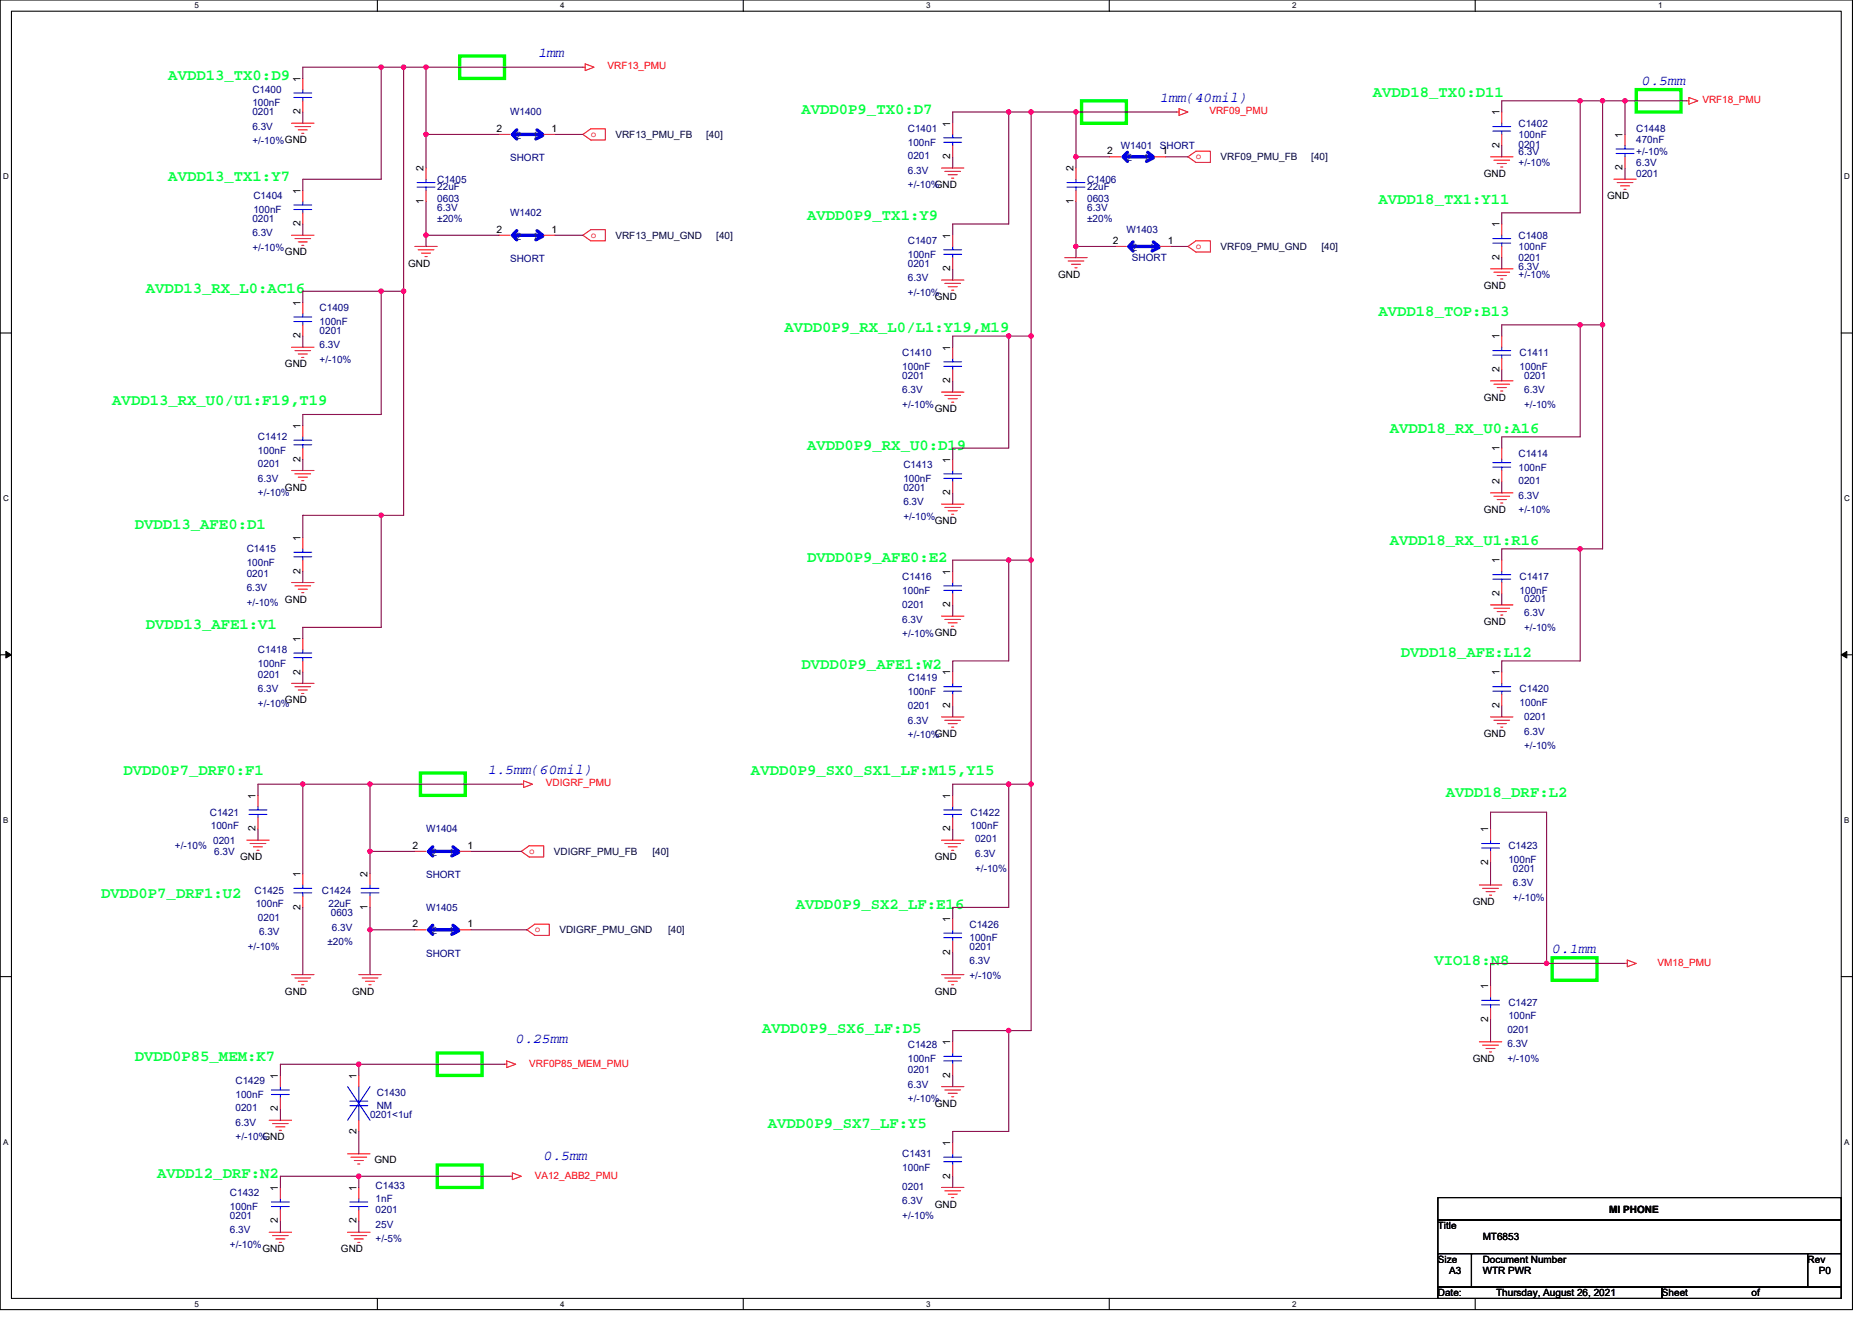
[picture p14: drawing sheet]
<svg xmlns="http://www.w3.org/2000/svg" width="297mm" height="210mm" viewBox="0 0 297 210" stroke-linecap="round" stroke-linejoin="round" font-family="sans-serif">
<defs><g id="words">
<g font-size="2.5" fill="#00ff40">
<text x="26.7" y="12.8">AVDD13_TX0:D9</text>
<text x="217.8" y="15.4">AVDD18_TX0:D11</text>
<text x="127.2" y="18.1">AVDD0P9_TX0:D7</text>
<text x="26.7" y="28.8">AVDD13_TX1:Y7</text>
<text x="128.1" y="35">AVDD0P9_TX1:Y9</text>
<text x="218.7" y="32.3">AVDD18_TX1:Y11</text>
<text x="23.2" y="46.5">AVDD13_RX_L0:AC16</text>
<text x="124.5" y="52.8">AVDD0P9_RX_L0/L1:Y19,M19</text>
<text x="218.7" y="50.1">AVDD18_TOP:B13</text>
<text x="17.8" y="64.3">AVDD13_RX_U0/U1:F19,T19</text>
<text x="128.1" y="71.4">AVDD0P9_RX_U0:D19</text>
<text x="220.5" y="68.8">AVDD18_RX_U0:A16</text>
<text x="21.4" y="83.9">DVDD13_AFE0:D1</text>
<text x="128.1" y="89.2">DVDD0P9_AFE0:E2</text>
<text x="220.5" y="86.6">AVDD18_RX_U1:R16</text>
<text x="23.2" y="99.9">DVDD13_AFE1:V1</text>
<text x="127.2" y="106.1">DVDD0P9_AFE1:W2</text>
<text x="222.3" y="104.3">DVDD18_AFE:L12</text>
<text x="19.6" y="123">DVDD0P7_DRF0:F1</text>
<text x="119.2" y="123">AVDD0P9_SX0_SX1_LF:M15,Y15</text>
<text x="229.4" y="126.6">AVDD18_DRF:L2</text>
<text x="16" y="142.6">DVDD0P7_DRF1:U2</text>
<text x="126.3" y="144.3">AVDD0P9_SX2_LF:E16</text>
<text x="227.6" y="153.2">VIO18:N8</text>
<text x="120.9" y="163.9">AVDD0P9_SX6_LF:D5</text>
<text x="21.4" y="168.3">DVDD0P85_MEM:K7</text>
<text x="121.8" y="179">AVDD0P9_SX7_LF:Y5</text>
<text x="24.9" y="187">AVDD12_DRF:N2</text>
</g>
<g font-size="2.3" fill="#00f">
<text x="85.4" y="9">1mm</text>
<text x="184.1" y="16.1">1mm(40mil)</text>
<text x="260.5" y="13.5">0.5mm</text>
<text x="77.4" y="122.8">1.5mm(60mil)</text>
<text x="246.3" y="151.3">0.1mm</text>
<text x="81.8" y="165.5">0.25mm</text>
<text x="86.3" y="184.1">0.5mm</text>
</g>
<g font-size="1.6" fill="#f00">
<text x="96.4" y="11">VRF13_PMU</text>
<text x="270.1" y="16.4">VRF18_PMU</text>
<text x="93.7" y="21.7">o</text>
<text x="191.9" y="18.1">VRF09_PMU</text>
<text x="189.8" y="25.3">o</text>
<text x="93.7" y="37.7">o</text>
<text x="189.8" y="39.5">o</text>
<text x="86.6" y="124.8">VDIGRF_PMU</text>
<text x="84" y="135.5">o</text>
<text x="84.9" y="147.9">o</text>
<text x="263" y="153.3">VM18_PMU</text>
<text x="84" y="169.3">VRF0P85_MEM_PMU</text>
<text x="84.9" y="187.1">VA12_ABB2_PMU</text>
</g>
<g font-size="1.6" fill="#000080">
<text x="40" y="14.8">C1400</text>
<text x="40" y="16.9">100nF</text>
<text x="40" y="18.3">0201</text>
<text x="40" y="20.6">6.3V</text>
<text x="40" y="22.9">+/-10%GND</text>
<text x="80.9" y="18.3">W1400</text>
<text x="144.1" y="21">C1401</text>
<text x="144.1" y="23.1">100nF</text>
<text x="177.8" y="23.6">W1401</text>
<text x="184.1" y="23.6">SHORT</text>
<text x="241" y="20.1">C1402</text>
<text x="241" y="21.9">100nF</text>
<text x="241" y="23.5">0201</text>
<text x="259.6" y="21">C1448</text>
<text x="259.6" y="22.8">470nF</text>
<text x="69.4" y="29">C1405</text>
<text x="80.9" y="25.6">SHORT</text>
<text x="144.1" y="25.3">0201</text>
<text x="144.1" y="27.6">6.3V</text>
<text x="144.1" y="29.9">+/-10%</text>
<text x="172.5" y="29">C1406</text>
<text x="241" y="24.5">6.3V</text>
<text x="241" y="26.3">+/-10%</text>
<text x="259.6" y="28.1">0201</text>
<text x="259.6" y="26.3">6.3V</text>
<text x="259.6" y="24.5">+/-10%</text>
<text x="40" y="35.2">0201</text>
<text x="40.2" y="31.6">C1404</text>
<text x="40.2" y="33.8">100nF</text>
<text x="69.4" y="30.2">22uF</text>
<text x="69.4" y="32">0603</text>
<text x="69.4" y="33.4">6.3V</text>
<text x="69.4" y="35.2">±20%</text>
<text x="80.9" y="34.3">W1402</text>
<text x="172.5" y="30.2">22uF</text>
<text x="172.5" y="32">0603</text>
<text x="172.5" y="33.4">6.3V</text>
<text x="172.5" y="35.2">±20%</text>
<text x="40" y="37.5">6.3V</text>
<text x="40" y="39.8">+/-10%</text>
<text x="80.9" y="41.6">SHORT</text>
<text x="144.1" y="38.8">C1407</text>
<text x="144.1" y="40.9">100nF</text>
<text x="178.7" y="37">W1403</text>
<text x="179.6" y="41.4">SHORT</text>
<text x="241" y="37.9">C1408</text>
<text x="241" y="39.6">100nF</text>
<text x="241" y="41.4">0201</text>
<text x="144.1" y="42.3">0201</text>
<text x="144.1" y="44.6">6.3V</text>
<text x="144.1" y="46.9">+/-10%</text>
<text x="241" y="42.8">6.3V</text>
<text x="241" y="44.1">+/-10%</text>
<text x="50.7" y="49.4">C1409</text>
<text x="50.7" y="51.6">100nF</text>
<text x="50.7" y="53">0201</text>
<text x="50.7" y="55.3">6.3V</text>
<text x="50.7" y="57.6">+/-10%</text>
<text x="143.2" y="56.5">C1410</text>
<text x="143.2" y="58.7">100nF</text>
<text x="241.1" y="56.5">C1411</text>
<text x="241.1" y="58.7">100nF</text>
<text x="143.2" y="60.1">0201</text>
<text x="143.2" y="62.4">6.3V</text>
<text x="143.2" y="64.7">+/-10%</text>
<text x="241.8" y="60.1">0201</text>
<text x="241.8" y="62.4">6.3V</text>
<text x="241.8" y="64.7">+/-10%</text>
<text x="40.9" y="69.9">C1412</text>
<text x="40.9" y="72">100nF</text>
<text x="40.9" y="74.1">0201</text>
<text x="40.9" y="76.5">6.3V</text>
<text x="143.3" y="74.3">C1413</text>
<text x="143.3" y="76.5">100nF</text>
<text x="143.3" y="77.9">0201</text>
<text x="241" y="72.5">C1414</text>
<text x="241" y="74.7">100nF</text>
<text x="241" y="76.8">0201</text>
<text x="40.9" y="78.8">+/-10%</text>
<text x="143.3" y="80.2">6.3V</text>
<text x="143.3" y="82.5">+/-10%</text>
<text x="241" y="79.1">6.3V</text>
<text x="241" y="81.4">+/-10%</text>
<text x="39.2" y="87.7">C1415</text>
<text x="39.2" y="89.8">100nF</text>
<text x="39.2" y="91.6">0201</text>
<text x="39.2" y="93.9">6.3V</text>
<text x="143.2" y="92.1">C1416</text>
<text x="143.2" y="94.2">100nF</text>
<text x="241.1" y="92.1">C1417</text>
<text x="241.1" y="94.2">100nF</text>
<text x="241.8" y="95.5">0201</text>
<text x="39.2" y="96.2">+/-10%</text>
<text x="143.2" y="96.5">0201</text>
<text x="143.2" y="98.8">6.3V</text>
<text x="143.2" y="101.2">+/-10%GND</text>
<text x="241.8" y="97.8">6.3V</text>
<text x="241.8" y="100.1">+/-10%</text>
<text x="40.9" y="103.7">C1418</text>
<text x="40.9" y="105.8">100nF</text>
<text x="40.9" y="107.6">0201</text>
<text x="40.9" y="109.9">6.3V</text>
<text x="40.9" y="112.2">+/-10%</text>
<text x="144.1" y="108.1">C1419</text>
<text x="144.1" y="110.2">100nF</text>
<text x="144.1" y="112.5">0201</text>
<text x="241.1" y="109.9">C1420</text>
<text x="241.1" y="112">100nF</text>
<text x="144.1" y="114.9">6.3V</text>
<text x="144.1" y="117.2">+/-10%</text>
<text x="241.8" y="114.3">0201</text>
<text x="241.8" y="116.6">6.3V</text>
<text x="241.8" y="118.9">+/-10%</text>
<text x="33.3" y="129.4">C1421</text>
<text x="33.5" y="131.6">100nF</text>
<text x="154" y="129.4">C1422</text>
<text x="154" y="131.6">100nF</text>
<text x="27.8" y="134.8">+/-10%</text>
<text x="33.8" y="133.9">0201</text>
<text x="34" y="135.7">6.3V</text>
<text x="67.6" y="132.1">W1404</text>
<text x="154.7" y="133.7">0201</text>
<text x="154.7" y="136">6.3V</text>
<text x="239.3" y="134.8">C1423</text>
<text x="239.3" y="136.9">100nF</text>
<text x="40.4" y="141.9">C1425</text>
<text x="51.1" y="141.9">C1424</text>
<text x="67.6" y="139.4">SHORT</text>
<text x="154.7" y="138.3">+/-10%</text>
<text x="240.1" y="138.3">0201</text>
<text x="240.1" y="140.6">6.3V</text>
<text x="240.1" y="142.9">+/-10%</text>
<text x="40.6" y="144">100nF</text>
<text x="40.9" y="146.2">0201</text>
<text x="41.1" y="148.5">6.3V</text>
<text x="52.1" y="144">22uF</text>
<text x="52.5" y="145.4">0603</text>
<text x="52.7" y="147.7">6.3V</text>
<text x="67.6" y="144.5">W1405</text>
<text x="153.8" y="147.2">C1426</text>
<text x="153.8" y="149.4">100nF</text>
<text x="39.3" y="150.8">+/-10%</text>
<text x="52" y="150.1">±20%</text>
<text x="67.6" y="151.8">SHORT</text>
<text x="153.8" y="150.8">0201</text>
<text x="153.8" y="153.1">6.3V</text>
<text x="153.8" y="155.4">+/-10%</text>
<text x="239.3" y="159.7">C1427</text>
<text x="239.3" y="161.8">100nF</text>
<text x="144.1" y="166.4">C1428</text>
<text x="239.2" y="163.9">0201</text>
<text x="239.2" y="166.2">6.3V</text>
<text x="37.4" y="172.1">C1429</text>
<text x="59.8" y="173.9">C1430</text>
<text x="144.1" y="168.6">100nF</text>
<text x="144.1" y="170.3">0201</text>
<text x="144.1" y="172.6">6.3V</text>
<text x="239.2" y="168.5">+/-10%</text>
<text x="37.4" y="174.2">100nF</text>
<text x="37.4" y="176.4">0201</text>
<text x="37.4" y="178.7">6.3V</text>
<text x="58.7" y="177.4">0201&lt;1uf</text>
<text x="59.8" y="176">NM</text>
<text x="144.1" y="174.9">+/-10%</text>
<text x="37.4" y="181">+/-10%</text>
<text x="143.2" y="183.7">C1431</text>
<text x="143.2" y="185.8">100nF</text>
<text x="36.5" y="189.9">C1432</text>
<text x="59.6" y="188.6">C1433</text>
<text x="59.6" y="190.8">1nF</text>
<text x="143.2" y="188.8">0201</text>
<text x="143.2" y="191.1">6.3V</text>
<text x="36.5" y="192">100nF</text>
<text x="36.5" y="193.4">0201</text>
<text x="36.5" y="195.7">6.3V</text>
<text x="59.6" y="192.6">0201</text>
<text x="59.6" y="194.9">25V</text>
<text x="59.6" y="197.2">+/-5%</text>
<text x="143.2" y="193.4">+/-10%</text>
<text x="36.5" y="198.1">+/-10%</text>
</g>
<g font-size="1.6">
<text x="47.7" y="13" transform="rotate(-90 47.7 13)">1</text>
<text x="47.7" y="18.2" transform="rotate(-90 47.7 18.2)">2</text>
<text x="78.8" y="21">2</text>
<text x="87.5" y="21">1</text>
<text x="150.8" y="20.1" transform="rotate(-90 150.8 20.1)">1</text>
<text x="237.9" y="23.5" transform="rotate(-90 237.9 23.5)">2</text>
<text x="237.9" y="18.3" transform="rotate(-90 237.9 18.3)">1</text>
<text x="257.5" y="21.9" transform="rotate(-90 257.5 21.9)">1</text>
<text x="67.2" y="27.2" transform="rotate(-90 67.2 27.2)">2</text>
<text x="148.3" y="29.9">GND</text>
<text x="150.8" y="25.3" transform="rotate(-90 150.8 25.3)">2</text>
<text x="170.3" y="27.2" transform="rotate(-90 170.3 27.2)">2</text>
<text x="175.7" y="24.5">2</text>
<text x="184.4" y="24.5">1</text>
<text x="235.5" y="28.1">GND</text>
<text x="257.5" y="27.1" transform="rotate(-90 257.5 27.1)">2</text>
<text x="47.7" y="35.9" transform="rotate(-90 47.7 35.9)">2</text>
<text x="47.7" y="30.8" transform="rotate(-90 47.7 30.8)">1</text>
<text x="67.2" y="32.4" transform="rotate(-90 67.2 32.4)">1</text>
<text x="170.3" y="32.4" transform="rotate(-90 170.3 32.4)">1</text>
<text x="255" y="31.6">GND</text>
<text x="45.2" y="40.5">GND</text>
<text x="78.8" y="37">2</text>
<text x="87.5" y="37">1</text>
<text x="150.8" y="37.9" transform="rotate(-90 150.8 37.9)">1</text>
<text x="176.6" y="38.7">2</text>
<text x="185.3" y="38.7">1</text>
<text x="237.9" y="41.3" transform="rotate(-90 237.9 41.3)">2</text>
<text x="237.9" y="36.1" transform="rotate(-90 237.9 36.1)">1</text>
<text x="64.8" y="42.3">GND</text>
<text x="148.3" y="47.6">GND</text>
<text x="150.8" y="43.1" transform="rotate(-90 150.8 43.1)">2</text>
<text x="167.9" y="44.1">GND</text>
<text x="235.5" y="45.9">GND</text>
<text x="47.7" y="53.7" transform="rotate(-90 47.7 53.7)">2</text>
<text x="47.7" y="48.5" transform="rotate(-90 47.7 48.5)">1</text>
<text x="237.9" y="53.9" transform="rotate(-90 237.9 53.9)">1</text>
<text x="45.2" y="58.3">GND</text>
<text x="150.8" y="55.6" transform="rotate(-90 150.8 55.6)">1</text>
<text x="237.9" y="59.1" transform="rotate(-90 237.9 59.1)">2</text>
<text x="148.3" y="65.4">GND</text>
<text x="150.8" y="60.8" transform="rotate(-90 150.8 60.8)">2</text>
<text x="235.5" y="63.6">GND</text>
<text x="47.7" y="68.1" transform="rotate(-90 47.7 68.1)">1</text>
<text x="237.9" y="71.6" transform="rotate(-90 237.9 71.6)">1</text>
<text x="45.2" y="77.9">GND</text>
<text x="47.7" y="73.3" transform="rotate(-90 47.7 73.3)">2</text>
<text x="150.8" y="73.4" transform="rotate(-90 150.8 73.4)">1</text>
<text x="237.9" y="76.8" transform="rotate(-90 237.9 76.8)">2</text>
<text x="148.3" y="83.2">GND</text>
<text x="150.8" y="78.6" transform="rotate(-90 150.8 78.6)">2</text>
<text x="235.5" y="81.4">GND</text>
<text x="47.7" y="85.9" transform="rotate(-90 47.7 85.9)">1</text>
<text x="237.9" y="89.4" transform="rotate(-90 237.9 89.4)">1</text>
<text x="45.2" y="95.7">GND</text>
<text x="47.7" y="91.1" transform="rotate(-90 47.7 91.1)">2</text>
<text x="150.8" y="91.2" transform="rotate(-90 150.8 91.2)">1</text>
<text x="237.9" y="94.6" transform="rotate(-90 237.9 94.6)">2</text>
<text x="47.7" y="101.9" transform="rotate(-90 47.7 101.9)">1</text>
<text x="150.8" y="96.4" transform="rotate(-90 150.8 96.4)">2</text>
<text x="235.5" y="99.2">GND</text>
<text x="47.7" y="107.1" transform="rotate(-90 47.7 107.1)">2</text>
<text x="150.8" y="107.2" transform="rotate(-90 150.8 107.2)">1</text>
<text x="237.9" y="107.2" transform="rotate(-90 237.9 107.2)">1</text>
<text x="45.2" y="111.7">GND</text>
<text x="150.8" y="112.4" transform="rotate(-90 150.8 112.4)">2</text>
<text x="237.9" y="112.4" transform="rotate(-90 237.9 112.4)">2</text>
<text x="148.3" y="117">GND</text>
<text x="235.5" y="117">GND</text>
<text x="40.6" y="132" transform="rotate(-90 40.6 132)">2</text>
<text x="40.6" y="126.8" transform="rotate(-90 40.6 126.8)">1</text>
<text x="150.8" y="132" transform="rotate(-90 150.8 132)">2</text>
<text x="150.8" y="126.8" transform="rotate(-90 150.8 126.8)">1</text>
<text x="38.1" y="136.5">GND</text>
<text x="65.5" y="134.7">2</text>
<text x="74.2" y="134.7">1</text>
<text x="148.3" y="136.5">GND</text>
<text x="236.1" y="137.3" transform="rotate(-90 236.1 137.3)">2</text>
<text x="236.1" y="132.1" transform="rotate(-90 236.1 132.1)">1</text>
<text x="47.7" y="139.2" transform="rotate(-90 47.7 139.2)">1</text>
<text x="58.3" y="139.2" transform="rotate(-90 58.3 139.2)">2</text>
<text x="233.7" y="143.7">GND</text>
<text x="47.7" y="144.4" transform="rotate(-90 47.7 144.4)">2</text>
<text x="58.3" y="144.4" transform="rotate(-90 58.3 144.4)">1</text>
<text x="65.5" y="147.2">2</text>
<text x="74.2" y="147.2">1</text>
<text x="150.8" y="146.3" transform="rotate(-90 150.8 146.3)">1</text>
<text x="150.8" y="151.5" transform="rotate(-90 150.8 151.5)">2</text>
<text x="45.2" y="157.9">GND</text>
<text x="55.9" y="157.9">GND</text>
<text x="148.3" y="157.9">GND</text>
<text x="236.1" y="157" transform="rotate(-90 236.1 157)">1</text>
<text x="150.8" y="165.9" transform="rotate(-90 150.8 165.9)">1</text>
<text x="236.1" y="162.2" transform="rotate(-90 236.1 162.2)">2</text>
<text x="44.1" y="171.2" transform="rotate(-90 44.1 171.2)">1</text>
<text x="56.6" y="171.2" transform="rotate(-90 56.6 171.2)">1</text>
<text x="150.8" y="171.1" transform="rotate(-90 150.8 171.1)">2</text>
<text x="233.7" y="168.5">GND</text>
<text x="44.1" y="176.4" transform="rotate(-90 44.1 176.4)">2</text>
<text x="56.6" y="180" transform="rotate(-90 56.6 180)">2</text>
<text x="148.3" y="175.7">GND</text>
<text x="41.7" y="181">GND</text>
<text x="59.4" y="184.6">GND</text>
<text x="150.8" y="181.9" transform="rotate(-90 150.8 181.9)">1</text>
<text x="44.1" y="189" transform="rotate(-90 44.1 189)">1</text>
<text x="56.6" y="189" transform="rotate(-90 56.6 189)">1</text>
<text x="148.3" y="191.7">GND</text>
<text x="150.8" y="187.1" transform="rotate(-90 150.8 187.1)">2</text>
<text x="44.1" y="194.2" transform="rotate(-90 44.1 194.2)">2</text>
<text x="56.6" y="194.2" transform="rotate(-90 56.6 194.2)">2</text>
<text x="228.2" y="195.1">Title</text>
<text x="235.3" y="196.8">MT6853</text>
<text x="255.4" y="192.4">MI PHONE</text>
<text x="41.7" y="198.8">GND</text>
<text x="54.1" y="198.8">GND</text>
<text x="228.2" y="200.4">Size</text>
<text x="229.9" y="202.2">A3</text>
<text x="235.3" y="200.4">Document Number</text>
<text x="235.3" y="202.2">WTR PWR</text>
<text x="286.8" y="200.4">Rev</text>
<text x="288.6" y="202.2">P0</text>
<text x="228.2" y="205.7">Date:</text>
<text x="237.4" y="205.7">Thursday, August 26, 2021</text>
<text x="263.7" y="205.7">Sheet</text>
<text x="277.9" y="205.7">of</text>
</g>
<g font-size="1.6" fill="#004080">
<text x="81.8" y="22.1">2</text>
<text x="84.5" y="22.1">1</text>
<text x="178.7" y="25.6">2</text>
<text x="181.4" y="25.6">1</text>
<text x="81.8" y="38.1">2</text>
<text x="84.5" y="38.1">1</text>
<text x="179.6" y="39.8">2</text>
<text x="182.3" y="39.8">1</text>
<text x="68.5" y="135.8">2</text>
<text x="71.2" y="135.8">1</text>
<text x="68.5" y="148.3">2</text>
<text x="71.2" y="148.3">1</text>
</g>
<g font-size="1.6" fill="#000040">
<text x="97.7" y="21.9">VRF13_PMU_FB</text>
<text x="112.1" y="21.9">[40]</text>
<text x="193.7" y="25.4">VRF09_PMU_FB</text>
<text x="208.1" y="25.4">[40]</text>
<text x="97.7" y="37.9">VRF13_PMU_GND</text>
<text x="113.7" y="37.9">[40]</text>
<text x="193.7" y="39.6">VRF09_PMU_GND</text>
<text x="209.7" y="39.6">[40]</text>
<text x="87.9" y="135.7">VDIGRF_PMU_FB</text>
<text x="103.5" y="135.7">[40]</text>
<text x="88.8" y="148.1">VDIGRF_PMU_GND</text>
<text x="106" y="148.1">[40]</text>
</g>
<g font-size="1.3">
<text x="30.8" y="1.3">5</text>
<text x="88.9" y="1.3">4</text>
<text x="147" y="1.3">3</text>
<text x="205" y="1.3">2</text>
<text x="263.1" y="1.3">1</text>
<text x=".5" y="28.4">D</text>
<text x="292.6" y="28.4">D</text>
<text x=".5" y="79.5">C</text>
<text x="292.6" y="79.5">C</text>
<text x=".5" y="130.6">B</text>
<text x="292.6" y="130.6">B</text>
<text x=".5" y="181.7">A</text>
<text x="292.6" y="181.7">A</text>
<text x="30.8" y="207.4">5</text>
<text x="88.9" y="207.4">4</text>
<text x="147" y="207.4">3</text>
<text x="205" y="207.4">2</text>
</g>
</g></defs>
<path d="M0 0h293.9v207.9h-293.9zM1.8 1.8h290.4v204.3h-290.4z" fill="none" stroke="#000" stroke-width=".17"/>
<g fill="#fff">
<path d="M30.8 .2h.7v1.4h-.7z"/>
<path d="M30.8 206.3h.7v1.4h-.7z"/>
</g>
<path d="M59.9 0v1.8M59.9 206.1v1.8" fill="none" stroke="#000" stroke-width=".17"/>
<g fill="#fff">
<path d="M88.9 .2h.7v1.4h-.7z"/>
<path d="M88.9 206.3h.7v1.4h-.7z"/>
</g>
<path d="M117.9 0v1.8M117.9 206.1v1.8" fill="none" stroke="#000" stroke-width=".17"/>
<g fill="#fff">
<path d="M147 .2h.7v1.4h-.7z"/>
<path d="M147 206.3h.7v1.4h-.7z"/>
</g>
<path d="M176 0v1.8M176 206.1v1.8" fill="none" stroke="#000" stroke-width=".17"/>
<g fill="#fff">
<path d="M205 .2h.7v1.4h-.7z"/>
<path d="M205 206.3h.7v1.4h-.7z"/>
</g>
<path d="M234.1 0v1.8M234.1 206.1v1.8" fill="none" stroke="#000" stroke-width=".17"/>
<g fill="#fff">
<path d="M263.1 .2h.7v1.4h-.7z"/>
<path d="M.5 27.3h.9v1.4h-.9z"/>
<path d="M292.6 27.3h.9v1.4h-.9z"/>
<path d="M.5 78.4h.9v1.4h-.9z"/>
<path d="M292.6 78.4h.9v1.4h-.9z"/>
</g>
<path d="M0 52.9h1.8M292.2 52.9h1.7" fill="none" stroke="#000" stroke-width=".17"/>
<g fill="#fff">
<path d="M.5 129.5h.8v1.4h-.8z"/>
<path d="M292.6 129.5h.9v1.4h-.9z"/>
</g>
<path d="M0 103.9h1.8M292.2 103.9h1.7" fill="none" stroke="#000" stroke-width=".17"/>
<path d="M.9 103.4l.9 .5-.9 .5zM292.2 103.9l.8-.5v1z" fill="#000" stroke="#000" stroke-width=".16"/>
<g fill="#fff">
<path d="M.5 180.5h.8v1.4h-.8z"/>
<path d="M292.6 180.5h.9v1.4h-.9z"/>
</g>
<path d="M0 155h1.8M292.2 155h1.7M228.2 190.1h64v3.5h-64zM228.2 193.6h64v5.4h-64zM228.2 199h5.3v5.3h-5.3zM233.5 199h53.3v5.3h-53.3zM286.8 199h5.4v5.3h-5.4zM228.2 204.3h35.5v1.8h-35.5zM263.7 204.3h28.5v1.8h-28.5z" fill="none" stroke="#000" stroke-width=".17"/>
<path d="M72.9 8.9h7.1v3.5h-7.1zM171.6 16h7.1v3.6h-7.1zM259.6 14.2h7.1v3.6h-7.1zM66.7 122.7h7.1v3.5h-7.1zM246.3 152h7.1v3.6h-7.1zM69.4 167.1h7.1v3.6h-7.1zM69.4 184.9h7.1v3.6h-7.1z" fill="none" stroke="#0f0" stroke-width=".53"/>
<g fill="none" stroke="#f00" stroke-width=".17">
<path d="M46.3 19.6h3.5M48 12.4v1.8M48 16v1.8M92.5 10.7h.4M92.9 10.1l1.4 .6-1.4 .5zM151.2 19.6v1.7M186.7 17.8h.4M187.1 17.3l1.4 .5-1.4 .5zM238.3 17.8v1.8M267.6 16h.4M268 15.5l1.4 .5-1.4 .5zM46.3 37.3h3.5"/>
<path d="M46.8 20.1h2.5M46.8 37.9h2.5M47.3 20.6h1.5M47.3 38.4h1.5M47.9 21.2h.3M47.9 38.9h.3M48 30.2v1.8M48 33.8v1.8M65.8 39.1h3.6M66.4 39.6h2.5M67.6 30.2v1.8M67.6 26.7v1.7"/>
<path d="M79.2 37.3h1.7M79.2 21.3h1.7M86.3 37.3h1.8M86.3 21.3h1.8M92.5 21.3l1.2-.9h2.4v1.8h-2.4zM92.5 37.3l1.2-.9h2.4v1.8h-2.4zM149.4 26.7h3.5M149.9 27.2h2.5M150.4 27.7h1.5M151 28.3h.3M151.2 23.1v1.8M151.2 37.3v1.8"/>
<path d="M170.7 30.2v1.8M170.7 26.7v1.7M176.1 24.9h1.7M176.9 39.1h1.8M183.2 24.9h1.8M184.1 39.1h1.7M188.5 24.9l1.3-.9h2.3v1.8h-2.3zM188.5 39.1l1.3-.9h2.3v1.8h-2.3zM236.5 24.9h3.6M237 25.4h2.5M237.6 26h1.4M238.1 26.5h.4"/>
<path d="M238.3 35.6v1.7M238.3 39.1v1.8M238.3 21.3v1.8M256.1 28.4h3.5M256.6 29h2.5M257.1 29.5h1.5M257.7 30.1h.3M257.8 21.3v1.8M257.8 24.9v1.8M46.3 55.1h3.5M46.8 55.6h2.5M47.3 56.2h1.5"/>
<path d="M47.9 56.7h.3M48 48v1.8M48 51.6v1.7M66.9 40.2h1.4M67.4 40.7h.4M149.4 44.4h3.5M149.9 45h2.5M150.4 45.5h1.5M151 46.1h.3M151.2 55.1v1.8M151.2 58.7v1.8M151.2 40.9v1.8"/>
<path d="M168.9 40.9h3.6M169.5 41.4h2.5M170 42h1.4M170.6 42.5h.3M236.5 42.7h3.6M237 43.2h2.5M237.6 43.7h1.4M238.1 44.3h.4M238.3 53.3v1.8M238.3 56.9v1.8M46.3 74.7h3.5M46.8 75.2h2.5"/>
<path d="M47.3 75.7h1.5M47.9 76.3h.3M48 67.6v1.7M48 71.1v1.8M149.4 62.2h3.5M149.9 62.8h2.5M150.4 63.3h1.5M151 63.8h.3M151.2 72.9v1.8M151.2 76.5v1.7M236.5 60.5h3.6M236.5 78.2h3.6"/>
<path d="M237 61h2.5M237 78.8h2.5M237.6 61.5h1.4M237.6 79.3h1.4M238.1 62.1h.4M238.1 79.8h.4M238.3 71.1v1.8M238.3 74.7v1.8M46.3 92.5h3.5M46.8 93h2.5M47.3 93.5h1.5M47.9 94.1h.3"/>
<path d="M48 85.3v1.8M48 88.9v1.8M149.4 80h3.5M149.4 97.8h3.5M149.9 80.5h2.5M149.9 98.3h2.5M150.4 81.1h1.5M150.4 98.8h1.5M151 81.6h.3M151 99.4h.3M151.2 90.7v1.8M151.2 94.2v1.8"/>
<path d="M236.5 96h3.6M237 96.5h2.5M237.6 97.1h1.4M238.1 97.6h.4M238.3 88.9v1.8M238.3 92.5v1.7M46.3 108.5h3.5M46.8 109h2.5M47.3 109.5h1.5M47.9 110.1h.3M48 101.3v1.8M48 104.9v1.8"/>
<path d="M149.4 113.8h3.5M149.9 114.3h2.5M150.4 114.9h1.5M151 115.4h.3M151.2 106.7v1.8M151.2 110.2v1.8M236.5 113.8h3.6M237 114.3h2.5M237.6 114.9h1.4M238.1 115.4h.4M238.3 106.7v1.8M238.3 110.2v1.8"/>
<path d="M39.2 133.3h3.5M39.7 133.9h2.5M40.2 134.4h1.5M40.8 135h.3M40.9 126.2v1.8M40.9 129.8v1.8M48 138.7v1.8M58.7 138.7v1.8M65.8 135.1h1.8M72.9 135.1h1.8M82.7 135.1l1.3-.9h2.3v1.8h-2.3zM82.7 124.5h.4"/>
<path d="M83.1 123.9l1.4 .6-1.4 .5zM149.4 133.3h3.5M149.9 133.9h2.5M150.4 134.4h1.5M151 135h.3M151.2 126.2v1.8M151.2 129.8v1.8M236.5 131.6v1.7M236.5 135.1v1.8M46.3 154.7h3.5M46.8 155.2h2.5M47.3 155.7h1.5"/>
<path d="M47.9 156.3h.3M48 142.2v1.8M56.9 154.7h3.6M57.5 155.2h2.5M58 155.7h1.4M58.5 156.3h.4M58.7 142.2v1.8M65.8 147.6h1.8M72.9 147.6h1.8M83.6 147.6l1.3-.9h2.3v1.8h-2.3zM149.4 154.7h3.5M149.9 155.2h2.5"/>
<path d="M150.4 155.7h1.5M151 156.3h.3M151.2 145.8v1.8M151.2 149.4v1.7M234.7 140.5h3.6M235.3 141h2.5M235.8 141.5h1.4M236.3 142.1h.4M236.5 156.5v1.7M257.8 152.9h.4M258.2 152.4l1.4 .5-1.4 .5zM42.7 177.8h3.6"/>
<path d="M43.2 178.3h2.5M43.8 178.9h1.4M44.3 179.4h.4M44.5 170.7v1.8M44.5 174.2v1.8M56.9 170.7v1.8M56.9 177.8v1.8M80 168.9h.4M80.4 168.4l1.4 .5-1.4 .5zM149.4 172.5h3.5M149.9 173h2.5M150.4 173.5h1.5"/>
<path d="M151 174.1h.3M151.2 165.4v1.7M151.2 168.9v1.8M234.7 165.4h3.6M235.3 165.9h2.5M235.8 166.4h1.4M236.3 167h.4M236.5 160v1.8M42.7 195.6h3.6M43.2 196.1h2.5M43.8 196.6h1.4M44.3 197.2h.4"/>
<path d="M44.5 188.5v1.7M44.5 192v1.8M55.2 183.1h3.5M55.2 195.6h3.5M55.7 183.7h2.5M55.7 196.1h2.5M56.2 184.2h1.5M56.2 196.6h1.5M56.8 184.7h.3M56.8 197.2h.3M56.9 188.5v1.7M56.9 192v1.8"/>
<path d="M80.9 186.7h.4M81.3 186.2l1.4 .5-1.4 .5zM149.4 188.5h3.5M149.9 189h2.5M150.4 189.5h1.5M151 190.1h.3M151.2 181.4v1.7M151.2 184.9v1.8"/>
</g>
<g fill="none" stroke="#00f" stroke-width=".17">
<path d="M46.6 14.8h2.9M46.6 15.5h2.9M48 14.2v.6M48 15.5v.5M238.3 19.6v.5M46.6 32.5h2.9M46.6 33.3h2.9M48 32v.5M48 33.3v.5M66.2 29.7h2.8M66.2 29h2.8M67.6 29.7v.5"/>
<path d="M67.6 28.4v.6M149.8 21.9h2.8M149.8 22.6h2.8M149.8 39.6h2.8M151.2 21.3v.6M151.2 22.6v.5M151.2 39.1v.5M169.3 29.7h2.8M169.3 29h2.8M170.7 29.7v.5M170.7 28.4v.6M236.9 37.9h2.8"/>
<path d="M236.9 38.6h2.8M236.9 20.1h2.8M236.9 20.8h2.8M238.3 37.3v.6M238.3 38.6v.5M238.3 20.8v.5M256.4 23.6h2.9M256.4 24.4h2.9M257.8 23.1v.5M257.8 24.4v.5M46.6 50.3h2.9M46.6 51h2.9"/>
<path d="M48 49.8v.5M48 51v.6M149.8 40.4h2.8M149.8 57.4h2.8M149.8 58.1h2.8M151.2 56.9v.5M151.2 58.1v.6M151.2 40.4v.5M236.9 55.6h2.8M236.9 56.4h2.8M238.3 55.1v.5M238.3 56.4v.5"/>
<path d="M46.6 69.9h2.9M46.6 70.6h2.9M48 69.3v.6M48 70.6v.5M149.8 75.2h2.8M149.8 75.9h2.8M151.2 74.7v.5M151.2 75.9v.6M236.9 73.4h2.8M236.9 74.1h2.8M238.3 72.9v.5M238.3 74.1v.6"/>
<path d="M46.6 87.7h2.9M46.6 88.4h2.9M48 87.1v.6M48 88.4v.5M149.8 93h2.8M149.8 93.7h2.8M151.2 92.5v.5M151.2 93.7v.5M236.9 91.2h2.8M236.9 91.9h2.8M238.3 90.7v.5M238.3 91.9v.6"/>
<path d="M46.6 103.7h2.9M46.6 104.4h2.9M48 103.1v.6M48 104.4v.5M149.8 109h2.8M149.8 109.7h2.8M151.2 108.5v.5M151.2 109.7v.5M236.9 109h2.8M236.9 109.7h2.8M238.3 108.5v.5M238.3 109.7v.5"/>
<path d="M39.5 128.5h2.9M39.5 129.3h2.9M40.9 128v.5M40.9 129.3v.5M149.8 128.5h2.8M149.8 129.3h2.8M151.2 128v.5M151.2 129.3v.5M235.1 133.9h2.8M235.1 134.6h2.8M236.5 133.3v.6M236.5 134.6v.5"/>
<path d="M46.6 141h2.9M46.6 141.7h2.9M48 140.5v.5M48 141.7v.5M57.3 141.7h2.8M57.3 141h2.8M58.7 141.7v.5M58.7 140.5v.5M149.8 148.1h2.8M149.8 148.8h2.8M151.2 147.6v.5M151.2 148.8v.6"/>
<path d="M235.1 158.8h2.8M235.1 159.5h2.8M236.5 158.2v.6M236.5 159.5v.5M43.1 173h2.8M43.1 173.7h2.8M44.5 172.5v.5M44.5 173.7v.5M55.2 172.5l3.5 5.3M55.5 174.8h2.9M55.5 175.5h2.9M56.9 172.5v2.3"/>
<path d="M56.9 175.5v2.3M58.7 172.5l-3.5 5.3M149.8 167.7h2.8M149.8 168.4h2.8M151.2 167.1v.6M151.2 168.4v.5M43.1 190.8h2.8M43.1 191.5h2.8M44.5 190.2v.6M44.5 191.5v.5M55.5 190.8h2.9M55.5 191.5h2.9"/>
<path d="M56.9 190.2v.6M56.9 191.5v.5M149.8 183.7h2.8M149.8 184.4h2.8M151.2 183.1v.6M151.2 184.4v.5"/>
</g>
<g fill="none" stroke="#00f" stroke-width=".53">
<path d="M81.3 37.3l.7 .8M81.3 21.3l.7 .8M81.8 37.3h3.9M81.8 21.3h3.9M82 36.6l-.5 .6M82 20.6l-.5 .6M85.2 36.6l.9 .7M85.2 20.6l.9 .7M86.1 37.5l-1.1 .6M86.1 21.5l-1.1 .6M178.2 24.9l.7 .7M178.7 24.9h3.9"/>
<path d="M178.9 24.2l-.5 .5M179.1 39.1l.7 .7M179.6 39.1h3.9M179.8 38.4l-.5 .5M182.1 24.2l.9 .7M183 38.4l.9 .7M183 25.1l-1.1 .5M183.9 39.3l-1.1 .5M68 135.1l.7 .7M68.5 135.1h3.9M68.7 134.4l-.6 .6M71.9 134.4l.9 .7"/>
<path d="M72.8 135.3l-1.1 .5M68 147.6l.7 .7M68.5 147.6h3.9M68.7 146.9l-.6 .5M71.9 146.9l.9 .7M72.8 147.7l-1.1 .6"/>
</g>
<g fill="none" stroke="#800040" stroke-width=".17">
<path d="M48 17.8v1.8M60.5 10.7h-12.5v1.7M60.5 10.7v17.7h-12.5v1.8M60.5 10.7h3.5M64 10.7v35.5M64 10.7h3.6M67.6 10.7v10.6M67.6 10.7h24.9M160.1 17.8h3.5M160.1 17.8h-8.9v1.8M160.1 17.8v17.8h-8.9v1.7M163.6 17.8v35.5"/>
<path d="M163.6 17.8h7.1M170.7 17.8h16M170.7 17.8v7.1M250.7 16h-12.4v1.8M250.7 16v17.8h-12.4v1.8M250.7 16h3.6M254.3 16v35.6M254.3 16h3.5M257.8 16h9.8M257.8 16v5.3M48 35.6v1.7M67.6 21.3v5.4"/>
<path d="M67.6 32v5.3M67.6 37.3v1.8M67.6 21.3h11.6M67.6 37.3h11.6M88.1 21.3h4.4M88.1 37.3h4.4M151.2 24.9v1.8M170.7 24.9v1.8M170.7 32v7.1M170.7 39.1v1.8M170.7 39.1h6.3M170.7 24.9h5.4"/>
<path d="M185 24.9h3.5M185.8 39.1h2.7M238.3 23.1v1.8M257.8 26.7v1.7M48 53.3v1.8M60.5 46.2h-12.5v1.8M60.5 46.2v19.6h-12.5v1.8M60.5 46.2h3.5M64 46.2v35.6h-3.5M151.2 42.7v1.7M160.1 53.3h3.5M160.1 53.3h-8.9v1.8"/>
<path d="M160.1 53.3v17.8h-8.9v1.8M163.6 53.3v35.6M238.3 40.9v1.8M238.3 58.7v1.8M250.7 51.6h-12.4v1.7M250.7 51.6v17.7h-12.4v1.8M250.7 51.6h3.6M254.3 51.6v35.5h-3.6M48 72.9v1.8M151.2 60.5v1.7M151.2 78.2v1.8M238.3 76.5v1.7"/>
<path d="M48 90.7v1.8M60.5 81.8h-12.5v3.5M60.5 81.8v17.8h-12.5v1.7M151.2 96v1.8M160.1 88.9h-8.9v1.8M160.1 88.9v16h-8.9v1.8M160.1 88.9h3.5M163.6 88.9v35.6M238.3 94.2v1.8M250.7 87.1v17.8h-12.4v1.8M250.7 87.1h-12.4v1.8M48 106.7v1.8"/>
<path d="M151.2 112v1.8M238.3 112v1.8M40.9 131.6v1.7M48 124.5h-7.1v1.7M58.7 124.5h24M58.7 124.5h-10.7v14.2M58.7 124.5v10.6M58.7 135.1v3.6M58.7 135.1h7.1M74.7 135.1h8M151.2 131.6v1.7M160.1 124.5h3.5"/>
<path d="M160.1 124.5h-8.9v1.7M160.1 124.5v19.5h-8.9v1.8M163.6 124.5v39.1h-3.5M236.5 131.6v-2.7h8.9v24M236.5 136.9v3.6M48 144v10.7M58.7 144v3.6M58.7 147.6v7.1M58.7 147.6h7.1M74.7 147.6h8.9M151.2 151.1v3.6M245.4 152.9h-8.9v3.6"/>
<path d="M245.4 152.9h12.4M44.5 176v1.8M56.9 168.9h23.1M56.9 168.9h-12.4v1.8M56.9 168.9v1.8M56.9 179.6v3.5M151.2 170.7v1.8M160.1 163.6h-8.9v1.8M160.1 163.6v16h-8.9v1.8M236.5 161.8v3.6M44.5 193.8v1.8M56.9 186.7h24"/>
<path d="M56.9 186.7h-12.4v1.8M56.9 186.7v1.8M56.9 193.8v1.8M151.2 186.7v1.8"/>
</g>
<g fill="#f0f" stroke="#f0f" stroke-width=".17">
<circle cx="60.5" cy="10.7" r=".35"/>
<circle cx="64" cy="10.7" r=".35"/>
<circle cx="67.6" cy="10.7" r=".35"/>
<circle cx="250.7" cy="16" r=".35"/>
<circle cx="254.3" cy="16" r=".35"/>
<circle cx="257.8" cy="16" r=".35"/>
<circle cx="160" cy="17.8" r=".35"/>
<circle cx="163.6" cy="17.8" r=".35"/>
<circle cx="170.7" cy="17.8" r=".35"/>
<circle cx="170.7" cy="24.9" r=".35"/>
<circle cx="67.6" cy="21.3" r=".35"/>
<circle cx="67.6" cy="37.3" r=".35"/>
<circle cx="170.7" cy="39.1" r=".35"/>
<circle cx="60.5" cy="46.2" r=".35"/>
<circle cx="64" cy="46.2" r=".35"/>
<circle cx="250.7" cy="51.5" r=".35"/>
<circle cx="254.3" cy="51.5" r=".35"/>
<circle cx="160" cy="53.3" r=".35"/>
<circle cx="163.6" cy="53.3" r=".35"/>
<circle cx="60.5" cy="81.8" r=".35"/>
<circle cx="250.7" cy="87.1" r=".35"/>
<circle cx="160" cy="88.9" r=".35"/>
<circle cx="163.6" cy="124.4" r=".35"/>
<circle cx="163.6" cy="88.9" r=".35"/>
<circle cx="48" cy="124.4" r=".35"/>
<circle cx="58.7" cy="135.1" r=".35"/>
<circle cx="58.7" cy="124.4" r=".35"/>
<circle cx="160" cy="124.4" r=".35"/>
<circle cx="245.4" cy="152.9" r=".35"/>
<circle cx="58.7" cy="147.6" r=".35"/>
<circle cx="160" cy="163.6" r=".35"/>
<circle cx="56.9" cy="168.9" r=".35"/>
<circle cx="56.9" cy="186.7" r=".35"/>
</g>
<use href="#words"/>
</svg>
